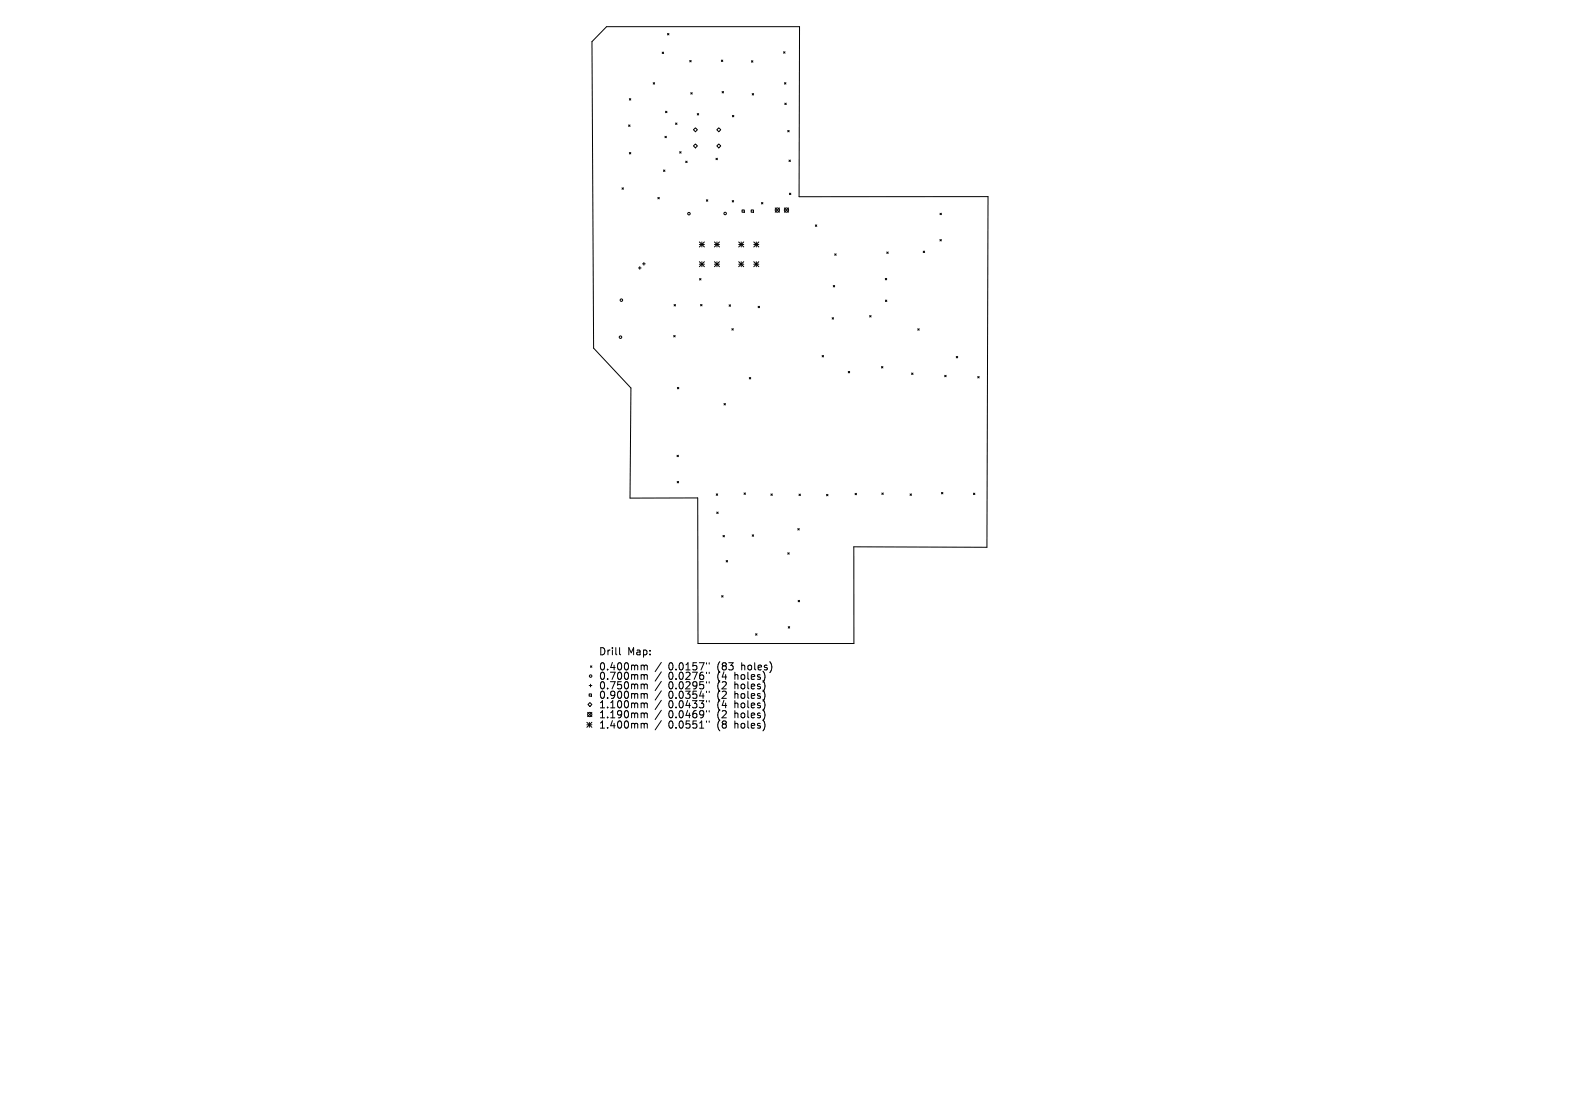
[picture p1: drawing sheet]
<svg xmlns="http://www.w3.org/2000/svg" width="297mm" height="210mm" viewBox="0 0 297 210" stroke-linecap="round" stroke-linejoin="round" font-family="sans-serif">
<defs><g id="words">
<g font-size="1.9">
<text x="112.6" y="123.3">Drill</text>
<text x="118" y="123.3">Map:</text>
<text x="112.6" y="126.2">0.400mm</text>
<text x="112.6" y="128">0.700mm</text>
<text x="112.6" y="129.7">0.750mm</text>
<text x="112.6" y="131.5">0.900mm</text>
<text x="125.6" y="126.2">0.0157&quot;</text>
<text x="125.6" y="128">0.0276&quot;</text>
<text x="125.6" y="129.7">0.0295&quot;</text>
<text x="125.6" y="131.5">0.0354&quot;</text>
<text x="134.8" y="126.2">(83</text>
<text x="134.8" y="128">(4</text>
<text x="134.8" y="129.7">(2</text>
<text x="134.8" y="131.5">(2</text>
<text x="138.1" y="128">holes)</text>
<text x="138.1" y="129.7">holes)</text>
<text x="138.1" y="131.5">holes)</text>
<text x="139.4" y="126.2">holes)</text>
<text x="112.6" y="133.3">1.100mm</text>
<text x="112.6" y="135.2">1.190mm</text>
<text x="112.6" y="137.1">1.400mm</text>
<text x="125.6" y="133.3">0.0433&quot;</text>
<text x="125.6" y="135.2">0.0469&quot;</text>
<text x="125.6" y="137.1">0.0551&quot;</text>
<text x="134.8" y="133.3">(4</text>
<text x="134.8" y="135.2">(2</text>
<text x="134.8" y="137.1">(8</text>
<text x="138.1" y="133.3">holes)</text>
<text x="138.1" y="135.2">holes)</text>
<text x="138.1" y="137.1">holes)</text>
</g>
</g></defs>
<g fill="none" stroke="#000" stroke-width=".19">
<path d="M114 5h36.3l-.1 32h35.5l-.2 65.9-25-.1v18.2h-29.3v-27.4h-12.8l.2-20.7-7-7.4-.3-57.7zM118.3 18.5l.3 .3M118.6 18.5l-.3 .3M122.8 15.5l.3 .3M123.1 15.5l-.3 .3M124.5 9.8l.2 .3M124.7 9.8l-.2 .3M125.5 6.3l.2 .3M125.7 6.3l-.2 .3M129.7 11.4l.2 .2M129.9 17.4l.2 .3M129.9 11.4l-.2 .2"/>
<path d="M130.1 17.4l-.2 .3M135.6 11.3l.3 .3M135.7 17.2l.3 .3M135.9 11.3l-.3 .3M136 17.2l-.3 .3M141.3 11.4l.2 .3M141.4 17.6l.3 .3M141.5 11.4l-.2 .3M141.7 17.6l-.3 .3M147.3 9.7l.3 .3M147.5 15.5l.2 .3M147.5 19.4l.3 .3"/>
<path d="M147.6 9.7l-.3 .3M147.7 15.5l-.2 .3M147.8 19.4l-.3 .3M116.9 35.3l.3 .3M117.2 35.3l-.3 .3M118.2 23.5l.2 .3M118.3 28.7l.3 .2M118.4 23.5l-.2 .3M118.6 28.7l-.3 .2M123.7 37.1l.2 .3M123.9 37.1l-.2 .3M124.7 32l.3 .2"/>
<path d="M125 32l-.3 .2M125 25.6l.3 .3M125.1 20.9l.3 .3M125.3 25.6l-.3 .3M125.4 20.9l-.3 .3M127 23.1l.3 .3M127.3 23.1l-.3 .3M127.8 28.5l.2 .3M128 28.5l-.2 .3M128.9 30.3l.3 .3M129.2 30.3l-.3 .3M130.4 27.4l.3-.3 .4 .3-.4 .4z"/>
<path d="M130.7 24l.4 .4-.4 .4-.3-.4zM131.1 21.4l.2 .2M131.3 21.4l-.2 .2M132.8 37.6l.3 .2M133.1 37.6l-.3 .2M134.6 29.8l.3 .2M134.7 27.4l.4-.3 .4 .3-.4 .4zM134.9 29.8l-.3 .2M135.1 24l.4 .4-.4 .4-.4-.4zM137.6 37.7l.3 .3M137.7 21.7l.2 .3M137.9 37.7l-.3 .3"/>
<path d="M137.9 21.7l-.2 .3M139.5 39.5h.4v.4h-.4zM141.2 39.5h.4v.4h-.4zM143.1 38.1l.3 .2M143.4 38.1l-.3 .2M145.7 39.1l.8 .8M146.5 39.1l-.8 .8M147.4 39.1l.8 .8M148.1 24.5l.2 .3M148.2 39.1l-.8 .8M148.3 30.1l.3 .3M148.3 24.5l-.2 .3"/>
<path d="M148.4 36.3l.3 .3M148.6 30.1l-.3 .3M148.7 36.3l-.3 .3M120 50.4h.5M120.3 50.1v.5M120.8 49.6h.5M121 49.4v.5M126.7 57.3l.3 .2M127 57.3l-.3 .2M131.5 45.5l.9 .9M131.5 46h.9M131.5 49.2l.9 .9"/>
<path d="M131.5 49.7h.9M131.5 52.4l.3 .2M131.7 57.2l.3 .3M131.8 52.4l-.3 .2M131.9 45.5v.9M131.9 49.2v.9M132 57.2l-.3 .3M132.4 45.5l-.9 .9M132.4 49.2l-.9 .9M134.3 46h.9M134.3 49.7h.9M134.3 45.5l.9 .9"/>
<path d="M134.3 49.2l.9 .9M134.8 45.5v.9M134.8 49.2v.9M135.2 45.5l-.9 .9M135.2 49.2l-.9 .9M137.1 57.3l.2 .3M137.3 57.3l-.2 .3M138.9 46h.9M138.9 49.7h.9M138.9 45.5l.9 .9M138.9 49.2l.9 .9M139.3 45.5v.9"/>
<path d="M139.3 49.2v.9M139.8 45.5l-.9 .9M139.8 49.2l-.9 .9M141.7 46h.9M141.7 49.7h.9M141.7 45.5l.9 .9M141.7 49.2l.9 .9M142.2 45.5v.9M142.2 49.2v.9M142.5 57.6l.3 .3M142.6 45.5l-.9 .9M142.6 49.2l-.9 .9"/>
<path d="M142.8 57.6l-.3 .3M153.3 42.3l.2 .3M153.5 42.3l-.2 .3M156.4 59.7l.3 .3M156.6 53.7l.3 .2M156.7 59.7l-.3 .3M156.9 53.7l-.3 .2M156.9 47.7l.3 .3M157.2 47.7l-.3 .3M163.5 59.3l.2 .3M163.7 59.3l-.2 .3M166.4 52.3l.3 .3"/>
<path d="M166.4 56.4l.3 .3M166.7 52.3l-.3 .3M166.7 47.4l.3 .2M166.7 56.4l-.3 .3M167 47.4l-.3 .2M173.5 47.2l.3 .3M173.8 47.2l-.3 .3M176.7 45l.3 .3M176.7 40.1l.3 .3M177 45l-.3 .3M177 40.1l-.3 .3M126.6 63.1l.3 .2"/>
<path d="M126.9 63.1l-.3 .2M127.3 72.8l.3 .3M127.6 72.8l-.3 .3M136.1 75.9l.3 .2M136.4 75.9l-.3 .2M137.6 61.8l.2 .3M137.8 61.8l-.2 .3M140.8 71l.3 .2M141.1 71l-.3 .2M154.5 66.8l.3 .3M154.8 66.8l-.3 .3M159.5 69.8l.2 .3"/>
<path d="M159.7 69.8l-.2 .3M165.7 68.9l.3 .3M166 68.9l-.3 .3M171.4 70.1l.2 .3M171.6 70.1l-.2 .3M172.5 61.8l.3 .3M172.8 61.8l-.3 .3M177.6 70.6l.3 .2M177.9 70.6l-.3 .2M179.8 67l.2 .3M180 67l-.2 .3M183.8 70.8l.3 .3"/>
<path d="M184.1 70.8l-.3 .3M127.3 85.6l.2 .3M127.3 90.5l.3 .3M127.5 85.6l-.2 .3M127.6 90.5l-.3 .3M134.6 92.9l.3 .2M134.7 96.3l.3 .2M134.9 92.9l-.3 .2M135 96.3l-.3 .2M139.9 92.7l.2 .2M140.1 92.7l-.2 .2M144.9 92.9l.3 .2"/>
<path d="M145.2 92.9l-.3 .2M150 99.4l.2 .3M150.2 92.9l.3 .3M150.2 99.4l-.2 .3M150.5 92.9l-.3 .3M155.4 92.9l.2 .3M155.6 92.9l-.2 .3M160.7 92.8l.3 .2M161 92.8l-.3 .2M165.8 92.7l.2 .3M166 92.7l-.2 .3M171.1 92.9l.2 .2"/>
<path d="M171.3 92.9l-.2 .2M177 92.6l.2 .3M177.2 92.6l-.2 .3M183 92.7l.3 .3M183.3 92.7l-.3 .3M135.6 112l.3 .3M135.9 100.7l.3 .2M135.9 112l-.3 .3M136.2 100.7l-.3 .2M136.5 105.4l.3 .3M136.8 105.4l-.3 .3M141.4 100.6l.3 .2"/>
<path d="M141.7 100.6l-.3 .2M142 119.2l.3 .2M142.3 119.2l-.3 .2M148.1 103.9l.3 .3M148.2 117.8l.2 .3M148.4 103.9l-.3 .3M148.4 117.8l-.2 .3M150 112.9l.3 .2M150.3 112.9l-.3 .2M110.3 135.8l1 .9M110.3 136.3h1M110.5 133.9l.8 .8"/>
<path d="M110.5 132.5l.4-.4 .4 .4-.4 .3zM110.7 130.5h.5v.4h-.5zM110.8 128.9h.5M110.8 135.8v.9M111 125.2l.3 .3M111 128.6v.5M111.3 135.8l-1 .9M111.3 125.2l-.3 .3M111.3 133.9l-.8 .8M116.5 121.8v1.1l.2 .2M120.9 125.1l.2 .1M120.9 126.8l.2 .2"/>
<path d="M120.9 128.6l.2 .2M120.9 130.4l.2 .2M120.9 132.2l.2 .2M120.9 134.1l.2 .2M120.9 136l.2 .2M121.1 125.2v.8M121.1 127v.7M121.1 128.8v.7M121.1 130.6v.7M121.1 132.4v.7M121.1 134.3v.7M121.1 136.2v.7"/>
<path d="M121.1 125.2l.2-.1h.3l.1 .9M121.1 127l.2-.2 .3 .1 .1 .8M121.1 128.8l.2-.2 .3 .1 .1 .8M121.1 130.6l.2-.2 .3 .1 .1 .8M121.1 132.4l.2-.2h.3l.1 .9M121.1 134.3l.2-.2h.3l.1 .9M121.1 136.2l.2-.2 .3 .1 .1 .8M124.3 124.5l-1.1 1.8M124.3 126.3l-1.1 1.8M124.3 128.1l-1.1 1.7M124.3 129.9l-1.1 1.7M124.3 131.7l-1.1 1.7"/>
<path d="M124.3 133.5l-1.1 1.8M124.3 135.5l-1.1 1.7M132.8 124.6v.3M132.8 126.4v.2M132.8 128.2v.2M132.8 129.9v.3M132.8 131.7v.3M132.8 133.6v.3M132.8 135.5v.3M133.3 124.6v.3M133.3 126.4v.2M133.3 128.2v.2"/>
<path d="M133.3 129.9v.3M133.3 131.7v.3M133.3 133.6v.3M133.3 135.5v.3M143.7 128.6v.9M143.7 130.3v.9M143.7 132.1v.9M143.7 134v.9M143.7 135.9v.9M143.8 127.1l-.1 .6M145 125v.9"/>
<circle cx="146.1" cy="39.5" r=".4"/>
<circle cx="147.8" cy="39.5" r=".4"/>
<circle cx="116.8" cy="56.4" r=".24"/>
<circle cx="129.5" cy="40.2" r=".24"/>
<circle cx="136.3" cy="40.1" r=".24"/>
<circle cx="116.6" cy="63.4" r=".24"/>
<circle cx="110.9" cy="134.3" r=".4"/>
<circle cx="111" cy="127.1" r=".24"/>
</g>
<use href="#words"/>
</svg>
